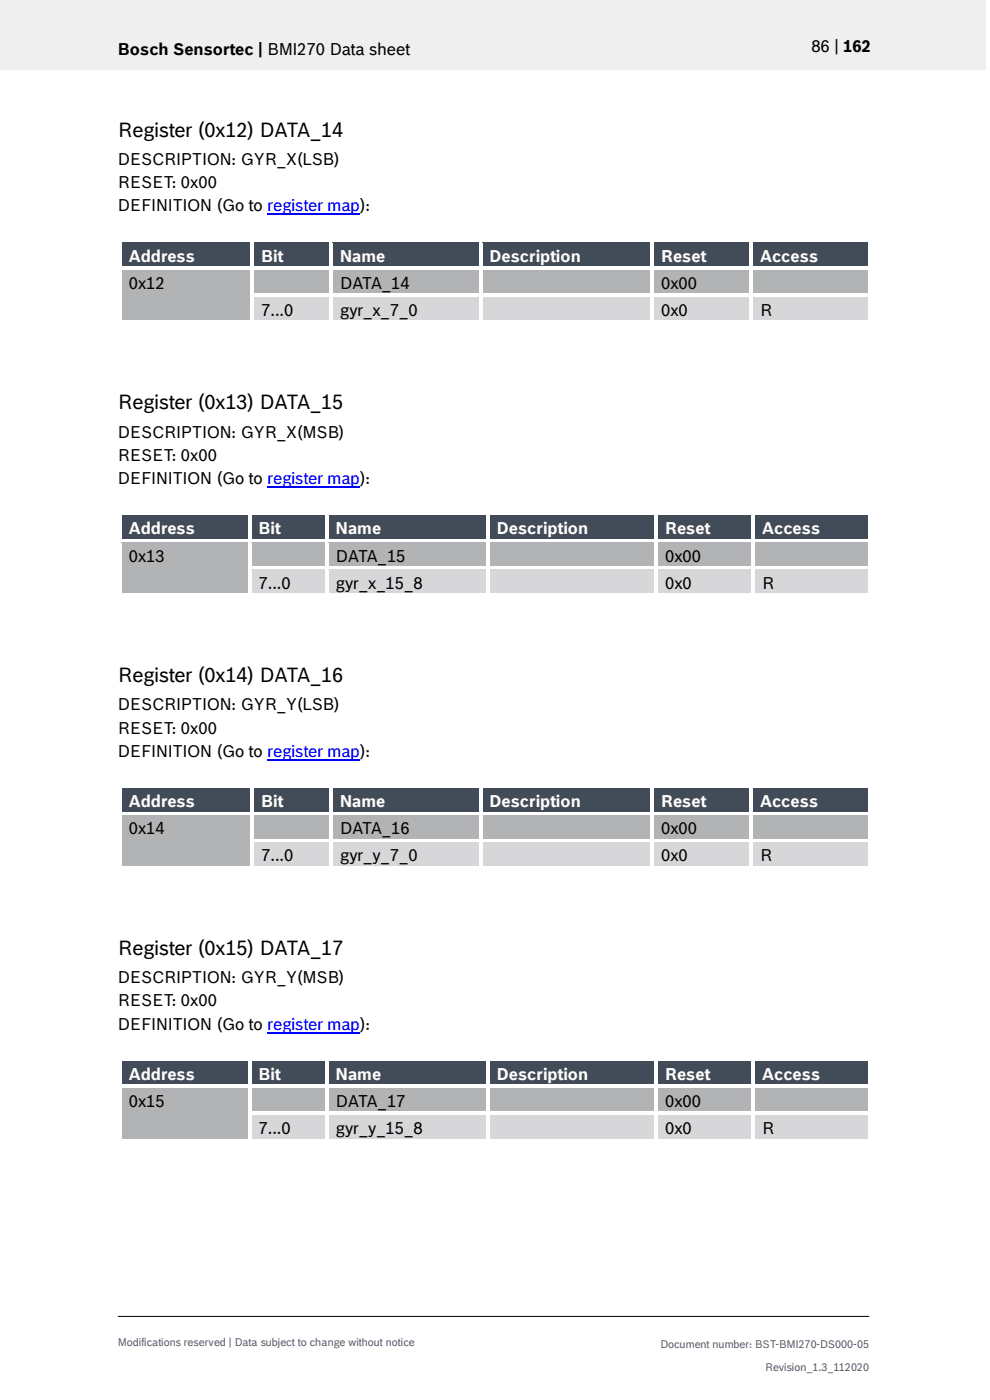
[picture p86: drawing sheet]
<svg xmlns="http://www.w3.org/2000/svg" width="210mm" height="297mm" viewBox="0 0 210 297" stroke-linecap="round" stroke-linejoin="round" font-family="sans-serif">
<defs><g id="words">
<g font-size="4.2">
<text x="25" y="29">Register (0x12) DATA_14</text>
<text x="25" y="86.8">Register (0x13) DATA_15</text>
<text x="25" y="144.7">Register (0x14) DATA_16</text>
<text x="25" y="202.6">Register (0x15) DATA_17</text>
</g>
<g font-size="3.5">
<text x="25" y="11.6">Bosch Sensortec | BMI270 Data sheet</text>
<text x="172.1" y="11">86 | 162</text>
<text x="25" y="35">DESCRIPTION: GYR_X(LSB)</text>
<text x="25" y="39.9">RESET: 0x00</text>
<text x="25" y="44.8">DEFINITION (Go to register map):</text>
<text x="27.3" y="61.3">0x12</text>
<text x="72.2" y="61.3">DATA_14</text>
<text x="140.2" y="61.3">0x00</text>
<text x="55.4" y="67">7...0</text>
<text x="72.2" y="67">gyr_x_7_0</text>
<text x="140.2" y="67">0x0</text>
<text x="161.2" y="67">R</text>
<text x="25" y="92.8">DESCRIPTION: GYR_X(MSB)</text>
<text x="25" y="97.8">RESET: 0x00</text>
<text x="25" y="102.7">DEFINITION (Go to register map):</text>
<text x="27.3" y="119.1">0x13</text>
<text x="71.3" y="119.1">DATA_15</text>
<text x="141.1" y="119.1">0x00</text>
<text x="54.9" y="124.9">7...0</text>
<text x="71.3" y="124.9">gyr_x_15_8</text>
<text x="141.1" y="124.9">0x0</text>
<text x="161.7" y="124.9">R</text>
<text x="25" y="150.7">DESCRIPTION: GYR_Y(LSB)</text>
<text x="25" y="155.6">RESET: 0x00</text>
<text x="25" y="160.6">DEFINITION (Go to register map):</text>
<text x="27.3" y="177">0x14</text>
<text x="72.2" y="177">DATA_16</text>
<text x="140.2" y="177">0x00</text>
<text x="55.4" y="182.7">7...0</text>
<text x="72.2" y="182.7">gyr_y_7_0</text>
<text x="140.2" y="182.7">0x0</text>
<text x="161.2" y="182.7">R</text>
<text x="25" y="208.6">DESCRIPTION: GYR_Y(MSB)</text>
<text x="25" y="213.5">RESET: 0x00</text>
<text x="25" y="218.4">DEFINITION (Go to register map):</text>
<text x="27.3" y="234.9">0x15</text>
<text x="71.3" y="234.9">DATA_17</text>
<text x="141.1" y="234.9">0x00</text>
<text x="54.9" y="240.6">7...0</text>
<text x="71.3" y="240.6">gyr_y_15_8</text>
<text x="141.1" y="240.6">0x0</text>
<text x="161.7" y="240.6">R</text>
</g>
<g font-size="3.5" fill="#fff">
<text x="27.3" y="55.5">Address</text>
<text x="55.4" y="55.5">Bit</text>
<text x="72.2" y="55.5">Name</text>
<text x="103.9" y="55.5">Description</text>
<text x="140.2" y="55.5">Reset</text>
<text x="161.2" y="55.5">Access</text>
<text x="27.3" y="113.4">Address</text>
<text x="54.9" y="113.4">Bit</text>
<text x="71.3" y="113.4">Name</text>
<text x="105.4" y="113.4">Description</text>
<text x="141.1" y="113.4">Reset</text>
<text x="161.7" y="113.4">Access</text>
<text x="27.3" y="171.3">Address</text>
<text x="55.4" y="171.3">Bit</text>
<text x="72.2" y="171.3">Name</text>
<text x="103.9" y="171.3">Description</text>
<text x="140.2" y="171.3">Reset</text>
<text x="161.2" y="171.3">Access</text>
<text x="27.3" y="229.1">Address</text>
<text x="54.9" y="229.1">Bit</text>
<text x="71.3" y="229.1">Name</text>
<text x="105.4" y="229.1">Description</text>
<text x="141.1" y="229.1">Reset</text>
<text x="161.7" y="229.1">Access</text>
</g>
<g font-size="2.3" fill="#535f6b">
<text x="25" y="285.6">Modifications reserved | Data subject to change without notice</text>
<text x="140.1" y="286">Document number: BST-BMI270-DS000-05</text>
<text x="162.3" y="290.9">Revision_1.3_112020</text>
</g>
</g></defs>
<path d="M-.1 0h209.2v14.8h-209.2z" fill-rule="evenodd" fill="#efeff0"/>
<path d="M25 279.3h159.4" fill="none" stroke="#000" stroke-width=".21"/>
<path d="M56.7 45.5h19.7" fill="none" stroke="#00f" stroke-width=".25"/>
<g fill="#424c58">
<path d="M25.8 51.6h27.3v4.9h-27.3z" fill-rule="evenodd"/>
<path d="M27.3 51.6h24.3v4.9h-24.3z" fill-rule="evenodd"/>
<path d="M53.9 51.6h16v4.9h-16z" fill-rule="evenodd"/>
<path d="M55.4 51.6h12.9v4.9h-12.9z" fill-rule="evenodd"/>
<path d="M70.6 51.6h31v4.9h-31z" fill-rule="evenodd"/>
<path d="M72.2 51.6h27.9v4.9h-27.9z" fill-rule="evenodd"/>
<path d="M102.4 51.6h35.5v4.9h-35.5z" fill-rule="evenodd"/>
<path d="M103.9 51.6h32.5v4.9h-32.5z" fill-rule="evenodd"/>
<path d="M138.7 51.6h20.2v4.9h-20.2z" fill-rule="evenodd"/>
<path d="M140.2 51.6h17.2v4.9h-17.2z" fill-rule="evenodd"/>
<path d="M159.7 51.6h24.5v4.9h-24.5z" fill-rule="evenodd"/>
<path d="M161.2 51.6h21.5v4.9h-21.5z" fill-rule="evenodd"/>
</g>
<g fill="#fff">
<path d="M25.1 50.8h.7v.8h-.7z" fill-rule="evenodd"/>
<path d="M25.1 50.8h.7v.7h-.7z" fill-rule="evenodd"/>
<path d="M25.8 50.8h27.3v.7h-27.3z" fill-rule="evenodd"/>
</g>
<path d="M25.8 51.5h27.3" fill="none" stroke="#424c58" stroke-width=".21"/>
<g fill="#fff">
<path d="M53.1 51.5l.8 .1z" fill-rule="evenodd"/>
<path d="M53.1 50.8h.8v.7h-.8z" fill-rule="evenodd"/>
<path d="M53.9 50.8h16v.7h-16z" fill-rule="evenodd"/>
</g>
<path d="M53.9 51.5h16" fill="none" stroke="#424c58" stroke-width=".21"/>
<g fill="#fff">
<path d="M69.9 51.5l.7 .1z" fill-rule="evenodd"/>
<path d="M69.9 50.8h.7v.7h-.7z" fill-rule="evenodd"/>
<path d="M70.6 50.8h31v.7h-31z" fill-rule="evenodd"/>
</g>
<path d="M70.6 51.5h31" fill="none" stroke="#424c58" stroke-width=".21"/>
<g fill="#fff">
<path d="M101.6 51.5l.8 .1z" fill-rule="evenodd"/>
<path d="M101.6 50.8h.8v.7h-.8z" fill-rule="evenodd"/>
<path d="M102.4 50.8h35.5v.7h-35.5z" fill-rule="evenodd"/>
</g>
<path d="M102.4 51.5h35.5" fill="none" stroke="#424c58" stroke-width=".21"/>
<g fill="#fff">
<path d="M137.9 51.5l.8 .1z" fill-rule="evenodd"/>
<path d="M137.9 50.8h.8v.7h-.8z" fill-rule="evenodd"/>
<path d="M138.7 50.8h20.3v.7h-20.3z" fill-rule="evenodd"/>
</g>
<path d="M138.7 51.5h20.3" fill="none" stroke="#424c58" stroke-width=".21"/>
<g fill="#fff">
<path d="M159 51.5l.8 .1z" fill-rule="evenodd"/>
<path d="M159 50.8h.8v.7h-.8z" fill-rule="evenodd"/>
<path d="M159.8 50.8h24.5v.7h-24.5z" fill-rule="evenodd"/>
</g>
<path d="M159.8 51.5h24.5" fill="none" stroke="#424c58" stroke-width=".21"/>
<g fill="#fff">
<path d="M184.3 50.8h.7v.8h-.7z" fill-rule="evenodd"/>
<path d="M184.3 50.8h.7v.7h-.7z" fill-rule="evenodd"/>
<path d="M25.1 51.6h.7v4.9h-.7z" fill-rule="evenodd"/>
<path d="M53.1 51.6h.8v4.9h-.8z" fill-rule="evenodd"/>
<path d="M69.9 51.6h.7v4.9h-.7z" fill-rule="evenodd"/>
<path d="M101.6 51.6h.8v4.9h-.8z" fill-rule="evenodd"/>
<path d="M137.9 51.6h.8v4.9h-.8z" fill-rule="evenodd"/>
<path d="M159 51.6h.8v4.9h-.8z" fill-rule="evenodd"/>
<path d="M184.3 51.6h.7v4.9h-.7z" fill-rule="evenodd"/>
</g>
<g fill="#b2b3b5">
<path d="M25.8 57.3h27.3v10.7h-27.3z" fill-rule="evenodd"/>
<path d="M27.3 57.3h24.3v4.9h-24.3z" fill-rule="evenodd"/>
<path d="M53.9 57.3h16v4.9h-16z" fill-rule="evenodd"/>
<path d="M55.4 57.3h12.9v4.9h-12.9z" fill-rule="evenodd"/>
<path d="M70.6 57.3h31v4.9h-31z" fill-rule="evenodd"/>
<path d="M72.2 57.3h27.9v4.9h-27.9z" fill-rule="evenodd"/>
<path d="M102.4 57.3h35.5v4.9h-35.5z" fill-rule="evenodd"/>
<path d="M103.9 57.3h32.5v4.9h-32.5z" fill-rule="evenodd"/>
<path d="M138.7 57.3h20.2v4.9h-20.2z" fill-rule="evenodd"/>
<path d="M140.2 57.3h17.2v4.9h-17.2z" fill-rule="evenodd"/>
<path d="M159.7 57.3h24.5v4.9h-24.5z" fill-rule="evenodd"/>
<path d="M161.2 57.3h21.5v4.9h-21.5z" fill-rule="evenodd"/>
</g>
<g fill="#fff">
<path d="M25.1 56.5h.7v.8h-.7z" fill-rule="evenodd"/>
<path d="M25.8 56.5h27.3v.8h-27.3z" fill-rule="evenodd"/>
</g>
<path d="M25.8 57.3h27.3" fill="none" stroke="#b2b3b5" stroke-width=".21"/>
<g fill="#fff">
<path d="M53.1 56.5h.8v.8h-.8z" fill-rule="evenodd"/>
<path d="M53.9 56.5h16v.8h-16z" fill-rule="evenodd"/>
</g>
<path d="M53.9 57.3h16" fill="none" stroke="#b2b3b5" stroke-width=".21"/>
<g fill="#fff">
<path d="M69.9 56.5h.7v.8h-.7z" fill-rule="evenodd"/>
<path d="M70.6 56.5h31v.8h-31z" fill-rule="evenodd"/>
</g>
<path d="M70.6 57.3h31" fill="none" stroke="#b2b3b5" stroke-width=".21"/>
<g fill="#fff">
<path d="M101.6 56.5h.8v.8h-.8z" fill-rule="evenodd"/>
<path d="M102.4 56.5h35.5v.8h-35.5z" fill-rule="evenodd"/>
</g>
<path d="M102.4 57.3h35.5" fill="none" stroke="#b2b3b5" stroke-width=".21"/>
<g fill="#fff">
<path d="M137.9 56.5h.8v.8h-.8z" fill-rule="evenodd"/>
<path d="M138.7 56.5h20.3v.8h-20.3z" fill-rule="evenodd"/>
</g>
<path d="M138.7 57.3h20.3" fill="none" stroke="#b2b3b5" stroke-width=".21"/>
<g fill="#fff">
<path d="M159 56.5h.8v.8h-.8z" fill-rule="evenodd"/>
<path d="M159.8 56.5h24.5v.8h-24.5z" fill-rule="evenodd"/>
</g>
<path d="M159.8 57.3h24.5" fill="none" stroke="#b2b3b5" stroke-width=".21"/>
<g fill="#fff">
<path d="M184.3 56.5h.7v.8h-.7z" fill-rule="evenodd"/>
<path d="M25.1 57.3h.7v4.9h-.7z" fill-rule="evenodd"/>
<path d="M53.1 57.3h.8v4.9h-.8z" fill-rule="evenodd"/>
<path d="M69.9 57.3h.7v4.9h-.7z" fill-rule="evenodd"/>
<path d="M101.6 57.3h.8v4.9h-.8z" fill-rule="evenodd"/>
<path d="M137.9 57.3h.8v4.9h-.8z" fill-rule="evenodd"/>
<path d="M159 57.3h.8v4.9h-.8z" fill-rule="evenodd"/>
<path d="M184.3 57.3h.7v4.9h-.7z" fill-rule="evenodd"/>
</g>
<g fill="#d7d7da">
<path d="M53.9 63h16v5h-16z" fill-rule="evenodd"/>
<path d="M55.4 63h12.9v5h-12.9z" fill-rule="evenodd"/>
<path d="M70.6 63h31v5h-31z" fill-rule="evenodd"/>
<path d="M72.2 63h27.9v5h-27.9z" fill-rule="evenodd"/>
<path d="M102.4 63h35.5v5h-35.5z" fill-rule="evenodd"/>
<path d="M103.9 63h32.5v5h-32.5z" fill-rule="evenodd"/>
<path d="M138.7 63h20.2v5h-20.2z" fill-rule="evenodd"/>
<path d="M140.2 63h17.2v5h-17.2z" fill-rule="evenodd"/>
<path d="M159.7 63h24.5v5h-24.5z" fill-rule="evenodd"/>
<path d="M161.2 63h21.5v5h-21.5z" fill-rule="evenodd"/>
</g>
<g fill="#fff">
<path d="M25.1 62.2h.7v.8h-.7z" fill-rule="evenodd"/>
<path d="M53.1 62.2h.8v.8h-.8z" fill-rule="evenodd"/>
<path d="M53.9 62.2h16v.8h-16z" fill-rule="evenodd"/>
</g>
<path d="M53.9 63h16" fill="none" stroke="#d7d7da" stroke-width=".21"/>
<g fill="#fff">
<path d="M69.9 62.2h.7v.8h-.7z" fill-rule="evenodd"/>
<path d="M70.6 62.2h31v.8h-31z" fill-rule="evenodd"/>
</g>
<path d="M70.6 63h31" fill="none" stroke="#d7d7da" stroke-width=".21"/>
<g fill="#fff">
<path d="M101.6 62.2h.8v.8h-.8z" fill-rule="evenodd"/>
<path d="M102.4 62.2h35.5v.8h-35.5z" fill-rule="evenodd"/>
</g>
<path d="M102.4 63h35.5" fill="none" stroke="#d7d7da" stroke-width=".21"/>
<g fill="#fff">
<path d="M137.9 62.2h.8v.8h-.8z" fill-rule="evenodd"/>
<path d="M138.7 62.2h20.3v.8h-20.3z" fill-rule="evenodd"/>
</g>
<path d="M138.7 63h20.3" fill="none" stroke="#d7d7da" stroke-width=".21"/>
<g fill="#fff">
<path d="M159 62.2h.8v.8h-.8z" fill-rule="evenodd"/>
<path d="M159.8 62.2h24.5v.8h-24.5z" fill-rule="evenodd"/>
</g>
<path d="M159.8 63h24.5" fill="none" stroke="#d7d7da" stroke-width=".21"/>
<g fill="#fff">
<path d="M184.3 62.2h.7v.8h-.7z" fill-rule="evenodd"/>
<path d="M25.1 63h.7v5h-.7z" fill-rule="evenodd"/>
<path d="M25.1 68h.7v.8h-.7z" fill-rule="evenodd"/>
<path d="M25.1 68h.7v.8h-.7z" fill-rule="evenodd"/>
<path d="M25.8 68h27.3v.8h-27.3z" fill-rule="evenodd"/>
<path d="M53.1 63h.8v5h-.8z" fill-rule="evenodd"/>
<path d="M53.1 68h.8v.8h-.8z" fill-rule="evenodd"/>
<path d="M53.9 68h16v.8h-16z" fill-rule="evenodd"/>
<path d="M69.9 63h.7v5h-.7z" fill-rule="evenodd"/>
<path d="M69.9 68h.7v.8h-.7z" fill-rule="evenodd"/>
<path d="M70.6 68h31v.8h-31z" fill-rule="evenodd"/>
<path d="M101.6 63h.8v5h-.8z" fill-rule="evenodd"/>
<path d="M101.6 68h.8v.8h-.8z" fill-rule="evenodd"/>
<path d="M102.4 68h35.5v.8h-35.5z" fill-rule="evenodd"/>
<path d="M137.9 63h.8v5h-.8z" fill-rule="evenodd"/>
<path d="M137.9 68h.8v.8h-.8z" fill-rule="evenodd"/>
<path d="M138.7 68h20.3v.8h-20.3z" fill-rule="evenodd"/>
<path d="M159 63h.8v5h-.8z" fill-rule="evenodd"/>
<path d="M159 68h.8v.8h-.8z" fill-rule="evenodd"/>
<path d="M159.8 68h24.5v.8h-24.5z" fill-rule="evenodd"/>
<path d="M184.3 63h.7v5h-.7z" fill-rule="evenodd"/>
<path d="M184.3 68h.7v.8h-.7z" fill-rule="evenodd"/>
<path d="M184.3 68h.7v.8h-.7z" fill-rule="evenodd"/>
</g>
<path d="M56.7 103.4h19.7" fill="none" stroke="#00f" stroke-width=".25"/>
<g fill="#424c58">
<path d="M25.8 109.4h26.8v5h-26.8z" fill-rule="evenodd"/>
<path d="M27.3 109.4h23.8v5h-23.8z" fill-rule="evenodd"/>
<path d="M53.3 109.4h15.7v5h-15.7z" fill-rule="evenodd"/>
<path d="M54.9 109.4h12.5v5h-12.5z" fill-rule="evenodd"/>
<path d="M69.7 109.4h33.4v5h-33.4z" fill-rule="evenodd"/>
<path d="M71.3 109.4h30.3v5h-30.3z" fill-rule="evenodd"/>
<path d="M103.9 109.4h34.9v5h-34.9z" fill-rule="evenodd"/>
<path d="M105.4 109.4h31.9v5h-31.9z" fill-rule="evenodd"/>
<path d="M139.6 109.4h19.8v5h-19.8z" fill-rule="evenodd"/>
<path d="M141.1 109.4h16.8v5h-16.8z" fill-rule="evenodd"/>
<path d="M160.2 109.4h24v5h-24z" fill-rule="evenodd"/>
<path d="M161.7 109.4h21v5h-21z" fill-rule="evenodd"/>
</g>
<g fill="#fff">
<path d="M25.1 108.6h.7v.8h-.7z" fill-rule="evenodd"/>
<path d="M25.1 108.6h.7v.8h-.7z" fill-rule="evenodd"/>
<path d="M25.8 108.6h26.8v.8h-26.8z" fill-rule="evenodd"/>
</g>
<path d="M25.8 109.4h26.8" fill="none" stroke="#424c58" stroke-width=".21"/>
<g fill="#fff">
<path d="M52.6 109.4h.7z" fill-rule="evenodd"/>
<path d="M52.6 108.6h.7v.8h-.7z" fill-rule="evenodd"/>
<path d="M53.3 108.6h15.7v.8h-15.7z" fill-rule="evenodd"/>
</g>
<path d="M53.3 109.4h15.7" fill="none" stroke="#424c58" stroke-width=".21"/>
<g fill="#fff">
<path d="M69 109.4h.7z" fill-rule="evenodd"/>
<path d="M69 108.6h.7v.8h-.7z" fill-rule="evenodd"/>
<path d="M69.7 108.6h33.4v.8h-33.4z" fill-rule="evenodd"/>
</g>
<path d="M69.7 109.4h33.4" fill="none" stroke="#424c58" stroke-width=".21"/>
<g fill="#fff">
<path d="M103.1 109.4h.8z" fill-rule="evenodd"/>
<path d="M103.1 108.6h.8v.8h-.8z" fill-rule="evenodd"/>
<path d="M103.9 108.6h34.9v.8h-34.9z" fill-rule="evenodd"/>
</g>
<path d="M103.9 109.4h34.9" fill="none" stroke="#424c58" stroke-width=".21"/>
<g fill="#fff">
<path d="M138.8 109.4h.8z" fill-rule="evenodd"/>
<path d="M138.8 108.6h.8v.8h-.8z" fill-rule="evenodd"/>
<path d="M139.6 108.6h19.8v.8h-19.8z" fill-rule="evenodd"/>
</g>
<path d="M139.6 109.4h19.8" fill="none" stroke="#424c58" stroke-width=".21"/>
<g fill="#fff">
<path d="M159.4 109.4h.8z" fill-rule="evenodd"/>
<path d="M159.4 108.6h.8v.8h-.8z" fill-rule="evenodd"/>
<path d="M160.2 108.6h24.1v.8h-24.1z" fill-rule="evenodd"/>
</g>
<path d="M160.2 109.4h24.1" fill="none" stroke="#424c58" stroke-width=".21"/>
<g fill="#fff">
<path d="M184.3 108.6h.7v.8h-.7z" fill-rule="evenodd"/>
<path d="M184.3 108.6h.7v.8h-.7z" fill-rule="evenodd"/>
<path d="M25.1 109.4h.7v5h-.7z" fill-rule="evenodd"/>
<path d="M52.6 109.4h.7v5h-.7z" fill-rule="evenodd"/>
<path d="M69 109.4h.7v5h-.7z" fill-rule="evenodd"/>
<path d="M103.1 109.4h.8v5h-.8z" fill-rule="evenodd"/>
<path d="M138.8 109.4h.8v5h-.8z" fill-rule="evenodd"/>
<path d="M159.4 109.4h.8v5h-.8z" fill-rule="evenodd"/>
<path d="M184.3 109.4h.7v5h-.7z" fill-rule="evenodd"/>
</g>
<g fill="#b2b3b5">
<path d="M25.8 115.2h26.8v10.6h-26.8z" fill-rule="evenodd"/>
<path d="M27.3 115.2h23.8v4.9h-23.8z" fill-rule="evenodd"/>
<path d="M53.3 115.2h15.7v4.9h-15.7z" fill-rule="evenodd"/>
<path d="M54.9 115.2h12.5v4.9h-12.5z" fill-rule="evenodd"/>
<path d="M69.7 115.2h33.4v4.9h-33.4z" fill-rule="evenodd"/>
<path d="M71.3 115.2h30.3v4.9h-30.3z" fill-rule="evenodd"/>
<path d="M103.9 115.2h34.9v4.9h-34.9z" fill-rule="evenodd"/>
<path d="M105.4 115.2h31.9v4.9h-31.9z" fill-rule="evenodd"/>
<path d="M139.6 115.2h19.8v4.9h-19.8z" fill-rule="evenodd"/>
<path d="M141.1 115.2h16.8v4.9h-16.8z" fill-rule="evenodd"/>
<path d="M160.2 115.2h24v4.9h-24z" fill-rule="evenodd"/>
<path d="M161.7 115.2h21v4.9h-21z" fill-rule="evenodd"/>
</g>
<g fill="#fff">
<path d="M25.1 114.4h.7v.8h-.7z" fill-rule="evenodd"/>
<path d="M25.8 114.4h26.8v.7h-26.8z" fill-rule="evenodd"/>
</g>
<path d="M25.8 115.1h26.8" fill="none" stroke="#b2b3b5" stroke-width=".21"/>
<g fill="#fff">
<path d="M52.6 114.4h.7v.8h-.7z" fill-rule="evenodd"/>
<path d="M53.3 114.4h15.7v.7h-15.7z" fill-rule="evenodd"/>
</g>
<path d="M53.3 115.1h15.7" fill="none" stroke="#b2b3b5" stroke-width=".21"/>
<g fill="#fff">
<path d="M69 114.4h.7v.8h-.7z" fill-rule="evenodd"/>
<path d="M69.7 114.4h33.4v.7h-33.4z" fill-rule="evenodd"/>
</g>
<path d="M69.7 115.1h33.4" fill="none" stroke="#b2b3b5" stroke-width=".21"/>
<g fill="#fff">
<path d="M103.1 114.4h.8v.8h-.8z" fill-rule="evenodd"/>
<path d="M103.9 114.4h34.9v.7h-34.9z" fill-rule="evenodd"/>
</g>
<path d="M103.9 115.1h34.9" fill="none" stroke="#b2b3b5" stroke-width=".21"/>
<g fill="#fff">
<path d="M138.8 114.4h.8v.8h-.8z" fill-rule="evenodd"/>
<path d="M139.6 114.4h19.8v.7h-19.8z" fill-rule="evenodd"/>
</g>
<path d="M139.6 115.1h19.8" fill="none" stroke="#b2b3b5" stroke-width=".21"/>
<g fill="#fff">
<path d="M159.4 114.4h.8v.8h-.8z" fill-rule="evenodd"/>
<path d="M160.2 114.4h24.1v.7h-24.1z" fill-rule="evenodd"/>
</g>
<path d="M160.2 115.1h24.1" fill="none" stroke="#b2b3b5" stroke-width=".21"/>
<g fill="#fff">
<path d="M184.3 114.4h.7v.8h-.7z" fill-rule="evenodd"/>
<path d="M25.1 115.2h.7v4.9h-.7z" fill-rule="evenodd"/>
<path d="M52.6 115.2h.7v4.9h-.7z" fill-rule="evenodd"/>
<path d="M69 115.2h.7v4.9h-.7z" fill-rule="evenodd"/>
<path d="M103.1 115.2h.8v4.9h-.8z" fill-rule="evenodd"/>
<path d="M138.8 115.2h.8v4.9h-.8z" fill-rule="evenodd"/>
<path d="M159.4 115.2h.8v4.9h-.8z" fill-rule="evenodd"/>
<path d="M184.3 115.2h.7v4.9h-.7z" fill-rule="evenodd"/>
</g>
<g fill="#d7d7da">
<path d="M53.3 120.9h15.7v4.9h-15.7z" fill-rule="evenodd"/>
<path d="M54.9 120.9h12.5v4.9h-12.5z" fill-rule="evenodd"/>
<path d="M69.7 120.9h33.4v4.9h-33.4z" fill-rule="evenodd"/>
<path d="M71.3 120.9h30.3v4.9h-30.3z" fill-rule="evenodd"/>
<path d="M103.9 120.9h34.9v4.9h-34.9z" fill-rule="evenodd"/>
<path d="M105.4 120.9h31.9v4.9h-31.9z" fill-rule="evenodd"/>
<path d="M139.6 120.9h19.8v4.9h-19.8z" fill-rule="evenodd"/>
<path d="M141.1 120.9h16.8v4.9h-16.8z" fill-rule="evenodd"/>
<path d="M160.2 120.9h24v4.9h-24z" fill-rule="evenodd"/>
<path d="M161.7 120.9h21v4.9h-21z" fill-rule="evenodd"/>
</g>
<g fill="#fff">
<path d="M25.1 120.1h.7v.8h-.7z" fill-rule="evenodd"/>
<path d="M52.6 120.1h.7v.8h-.7z" fill-rule="evenodd"/>
<path d="M53.3 120.1h15.7v.8h-15.7z" fill-rule="evenodd"/>
</g>
<path d="M53.3 120.9h15.7" fill="none" stroke="#d7d7da" stroke-width=".21"/>
<g fill="#fff">
<path d="M69 120.1h.7v.8h-.7z" fill-rule="evenodd"/>
<path d="M69.7 120.1h33.4v.8h-33.4z" fill-rule="evenodd"/>
</g>
<path d="M69.7 120.9h33.4" fill="none" stroke="#d7d7da" stroke-width=".21"/>
<g fill="#fff">
<path d="M103.1 120.1h.8v.8h-.8z" fill-rule="evenodd"/>
<path d="M103.9 120.1h34.9v.8h-34.9z" fill-rule="evenodd"/>
</g>
<path d="M103.9 120.9h34.9" fill="none" stroke="#d7d7da" stroke-width=".21"/>
<g fill="#fff">
<path d="M138.8 120.1h.8v.8h-.8z" fill-rule="evenodd"/>
<path d="M139.6 120.1h19.8v.8h-19.8z" fill-rule="evenodd"/>
</g>
<path d="M139.6 120.9h19.8" fill="none" stroke="#d7d7da" stroke-width=".21"/>
<g fill="#fff">
<path d="M159.4 120.1h.8v.8h-.8z" fill-rule="evenodd"/>
<path d="M160.2 120.1h24.1v.8h-24.1z" fill-rule="evenodd"/>
</g>
<path d="M160.2 120.9h24.1" fill="none" stroke="#d7d7da" stroke-width=".21"/>
<g fill="#fff">
<path d="M184.3 120.1h.7v.8h-.7z" fill-rule="evenodd"/>
<path d="M25.1 120.9h.7v5h-.7z" fill-rule="evenodd"/>
<path d="M25.1 125.9h.7v.7h-.7z" fill-rule="evenodd"/>
<path d="M25.1 125.9h.7v.7h-.7z" fill-rule="evenodd"/>
<path d="M25.8 125.9h26.8v.7h-26.8z" fill-rule="evenodd"/>
<path d="M52.6 120.9h.7v5h-.7z" fill-rule="evenodd"/>
<path d="M52.6 125.9h.7v.7h-.7z" fill-rule="evenodd"/>
<path d="M53.3 125.9h15.7v.7h-15.7z" fill-rule="evenodd"/>
<path d="M69 120.9h.7v5h-.7z" fill-rule="evenodd"/>
<path d="M69 125.9h.7v.7h-.7z" fill-rule="evenodd"/>
<path d="M69.7 125.9h33.4v.7h-33.4z" fill-rule="evenodd"/>
<path d="M103.1 120.9h.8v5h-.8z" fill-rule="evenodd"/>
<path d="M103.1 125.9h.8v.7h-.8z" fill-rule="evenodd"/>
<path d="M103.9 125.9h34.9v.7h-34.9z" fill-rule="evenodd"/>
<path d="M138.8 120.9h.8v5h-.8z" fill-rule="evenodd"/>
<path d="M138.8 125.9h.8v.7h-.8z" fill-rule="evenodd"/>
<path d="M139.6 125.9h19.8v.7h-19.8z" fill-rule="evenodd"/>
<path d="M159.4 120.9h.8v5h-.8z" fill-rule="evenodd"/>
<path d="M159.4 125.9h.8v.7h-.8z" fill-rule="evenodd"/>
<path d="M160.2 125.9h24.1v.7h-24.1z" fill-rule="evenodd"/>
<path d="M184.3 120.9h.7v5h-.7z" fill-rule="evenodd"/>
<path d="M184.3 125.9h.7v.7h-.7z" fill-rule="evenodd"/>
<path d="M184.3 125.9h.7v.7h-.7z" fill-rule="evenodd"/>
</g>
<path d="M56.7 161.2h19.7" fill="none" stroke="#00f" stroke-width=".25"/>
<g fill="#424c58">
<path d="M25.8 167.3h27.3v4.9h-27.3z" fill-rule="evenodd"/>
<path d="M27.3 167.3h24.3v4.9h-24.3z" fill-rule="evenodd"/>
<path d="M53.9 167.3h16v4.9h-16z" fill-rule="evenodd"/>
<path d="M55.4 167.3h12.9v4.9h-12.9z" fill-rule="evenodd"/>
<path d="M70.6 167.3h31v4.9h-31z" fill-rule="evenodd"/>
<path d="M72.2 167.3h27.9v4.9h-27.9z" fill-rule="evenodd"/>
<path d="M102.4 167.3h35.5v4.9h-35.5z" fill-rule="evenodd"/>
<path d="M103.9 167.3h32.5v4.9h-32.5z" fill-rule="evenodd"/>
<path d="M138.7 167.3h20.2v4.9h-20.2z" fill-rule="evenodd"/>
<path d="M140.2 167.3h17.2v4.9h-17.2z" fill-rule="evenodd"/>
<path d="M159.7 167.3h24.5v4.9h-24.5z" fill-rule="evenodd"/>
<path d="M161.2 167.3h21.5v4.9h-21.5z" fill-rule="evenodd"/>
</g>
<g fill="#fff">
<path d="M25.1 166.5h.7v.8h-.7z" fill-rule="evenodd"/>
<path d="M25.1 166.5h.7v.7h-.7z" fill-rule="evenodd"/>
<path d="M25.8 166.5h27.3v.7h-27.3z" fill-rule="evenodd"/>
</g>
<path d="M25.8 167.3h27.3" fill="none" stroke="#424c58" stroke-width=".21"/>
<g fill="#fff">
<path d="M53.1 167.2l.8 .1z" fill-rule="evenodd"/>
<path d="M53.1 166.5h.8v.7h-.8z" fill-rule="evenodd"/>
<path d="M53.9 166.5h16v.7h-16z" fill-rule="evenodd"/>
</g>
<path d="M53.9 167.3h16" fill="none" stroke="#424c58" stroke-width=".21"/>
<g fill="#fff">
<path d="M69.9 167.2l.7 .1z" fill-rule="evenodd"/>
<path d="M69.9 166.5h.7v.7h-.7z" fill-rule="evenodd"/>
<path d="M70.6 166.5h31v.7h-31z" fill-rule="evenodd"/>
</g>
<path d="M70.6 167.3h31" fill="none" stroke="#424c58" stroke-width=".21"/>
<g fill="#fff">
<path d="M101.6 167.2l.8 .1z" fill-rule="evenodd"/>
<path d="M101.6 166.5h.8v.7h-.8z" fill-rule="evenodd"/>
<path d="M102.4 166.5h35.5v.7h-35.5z" fill-rule="evenodd"/>
</g>
<path d="M102.4 167.3h35.5" fill="none" stroke="#424c58" stroke-width=".21"/>
<g fill="#fff">
<path d="M137.9 167.2l.8 .1z" fill-rule="evenodd"/>
<path d="M137.9 166.5h.8v.7h-.8z" fill-rule="evenodd"/>
<path d="M138.7 166.5h20.3v.7h-20.3z" fill-rule="evenodd"/>
</g>
<path d="M138.7 167.3h20.3" fill="none" stroke="#424c58" stroke-width=".21"/>
<g fill="#fff">
<path d="M159 167.2l.8 .1z" fill-rule="evenodd"/>
<path d="M159 166.5h.8v.7h-.8z" fill-rule="evenodd"/>
<path d="M159.8 166.5h24.5v.7h-24.5z" fill-rule="evenodd"/>
</g>
<path d="M159.8 167.3h24.5" fill="none" stroke="#424c58" stroke-width=".21"/>
<g fill="#fff">
<path d="M184.3 166.5h.7v.8h-.7z" fill-rule="evenodd"/>
<path d="M184.3 166.5h.7v.7h-.7z" fill-rule="evenodd"/>
<path d="M25.1 167.3h.7v4.9h-.7z" fill-rule="evenodd"/>
<path d="M53.1 167.3h.8v4.9h-.8z" fill-rule="evenodd"/>
<path d="M69.9 167.3h.7v4.9h-.7z" fill-rule="evenodd"/>
<path d="M101.6 167.3h.8v4.9h-.8z" fill-rule="evenodd"/>
<path d="M137.9 167.3h.8v4.9h-.8z" fill-rule="evenodd"/>
<path d="M159 167.3h.8v4.9h-.8z" fill-rule="evenodd"/>
<path d="M184.3 167.3h.7v4.9h-.7z" fill-rule="evenodd"/>
</g>
<g fill="#b2b3b5">
<path d="M25.8 173h27.3v10.7h-27.3z" fill-rule="evenodd"/>
<path d="M27.3 173h24.3v5h-24.3z" fill-rule="evenodd"/>
<path d="M53.9 173h16v5h-16z" fill-rule="evenodd"/>
<path d="M55.4 173h12.9v5h-12.9z" fill-rule="evenodd"/>
<path d="M70.6 173h31v5h-31z" fill-rule="evenodd"/>
<path d="M72.2 173h27.9v5h-27.9z" fill-rule="evenodd"/>
<path d="M102.4 173h35.5v5h-35.5z" fill-rule="evenodd"/>
<path d="M103.9 173h32.5v5h-32.5z" fill-rule="evenodd"/>
<path d="M138.7 173h20.2v5h-20.2z" fill-rule="evenodd"/>
<path d="M140.2 173h17.2v5h-17.2z" fill-rule="evenodd"/>
<path d="M159.7 173h24.5v5h-24.5z" fill-rule="evenodd"/>
<path d="M161.2 173h21.5v5h-21.5z" fill-rule="evenodd"/>
</g>
<g fill="#fff">
<path d="M25.1 172.2h.7v.8h-.7z" fill-rule="evenodd"/>
<path d="M25.8 172.2h27.3v.8h-27.3z" fill-rule="evenodd"/>
</g>
<path d="M25.8 173h27.3" fill="none" stroke="#b2b3b5" stroke-width=".21"/>
<g fill="#fff">
<path d="M53.1 172.2h.8v.8h-.8z" fill-rule="evenodd"/>
<path d="M53.9 172.2h16v.8h-16z" fill-rule="evenodd"/>
</g>
<path d="M53.9 173h16" fill="none" stroke="#b2b3b5" stroke-width=".21"/>
<g fill="#fff">
<path d="M69.9 172.2h.7v.8h-.7z" fill-rule="evenodd"/>
<path d="M70.6 172.2h31v.8h-31z" fill-rule="evenodd"/>
</g>
<path d="M70.6 173h31" fill="none" stroke="#b2b3b5" stroke-width=".21"/>
<g fill="#fff">
<path d="M101.6 172.2h.8v.8h-.8z" fill-rule="evenodd"/>
<path d="M102.4 172.2h35.5v.8h-35.5z" fill-rule="evenodd"/>
</g>
<path d="M102.4 173h35.5" fill="none" stroke="#b2b3b5" stroke-width=".21"/>
<g fill="#fff">
<path d="M137.9 172.2h.8v.8h-.8z" fill-rule="evenodd"/>
<path d="M138.7 172.2h20.3v.8h-20.3z" fill-rule="evenodd"/>
</g>
<path d="M138.7 173h20.3" fill="none" stroke="#b2b3b5" stroke-width=".21"/>
<g fill="#fff">
<path d="M159 172.2h.8v.8h-.8z" fill-rule="evenodd"/>
<path d="M159.8 172.2h24.5v.8h-24.5z" fill-rule="evenodd"/>
</g>
<path d="M159.8 173h24.5" fill="none" stroke="#b2b3b5" stroke-width=".21"/>
<g fill="#fff">
<path d="M184.3 172.2h.7v.8h-.7z" fill-rule="evenodd"/>
<path d="M25.1 173h.7v5h-.7z" fill-rule="evenodd"/>
<path d="M53.1 173h.8v5h-.8z" fill-rule="evenodd"/>
<path d="M69.9 173h.7v5h-.7z" fill-rule="evenodd"/>
<path d="M101.6 173h.8v5h-.8z" fill-rule="evenodd"/>
<path d="M137.9 173h.8v5h-.8z" fill-rule="evenodd"/>
<path d="M159 173h.8v5h-.8z" fill-rule="evenodd"/>
<path d="M184.3 173h.7v5h-.7z" fill-rule="evenodd"/>
</g>
<g fill="#d7d7da">
<path d="M53.9 178.8h16v4.9h-16z" fill-rule="evenodd"/>
<path d="M55.4 178.8h12.9v4.9h-12.9z" fill-rule="evenodd"/>
<path d="M70.6 178.8h31v4.9h-31z" fill-rule="evenodd"/>
<path d="M72.2 178.8h27.9v4.9h-27.9z" fill-rule="evenodd"/>
<path d="M102.4 178.8h35.5v4.9h-35.5z" fill-rule="evenodd"/>
<path d="M103.9 178.8h32.5v4.9h-32.5z" fill-rule="evenodd"/>
<path d="M138.7 178.8h20.2v4.9h-20.2z" fill-rule="evenodd"/>
<path d="M140.2 178.8h17.2v4.9h-17.2z" fill-rule="evenodd"/>
<path d="M159.7 178.8h24.5v4.9h-24.5z" fill-rule="evenodd"/>
<path d="M161.2 178.8h21.5v4.9h-21.5z" fill-rule="evenodd"/>
</g>
<g fill="#fff">
<path d="M25.1 178h.7v.8h-.7z" fill-rule="evenodd"/>
<path d="M53.1 178h.8v.8h-.8z" fill-rule="evenodd"/>
<path d="M53.9 178h16v.7h-16z" fill-rule="evenodd"/>
</g>
<path d="M53.9 178.7h16" fill="none" stroke="#d7d7da" stroke-width=".21"/>
<g fill="#fff">
<path d="M69.9 178h.7v.8h-.7z" fill-rule="evenodd"/>
<path d="M70.6 178h31v.7h-31z" fill-rule="evenodd"/>
</g>
<path d="M70.6 178.7h31" fill="none" stroke="#d7d7da" stroke-width=".21"/>
<g fill="#fff">
<path d="M101.6 178h.8v.8h-.8z" fill-rule="evenodd"/>
<path d="M102.4 178h35.5v.7h-35.5z" fill-rule="evenodd"/>
</g>
<path d="M102.4 178.7h35.5" fill="none" stroke="#d7d7da" stroke-width=".21"/>
<g fill="#fff">
<path d="M137.9 178h.8v.8h-.8z" fill-rule="evenodd"/>
<path d="M138.7 178h20.3v.7h-20.3z" fill-rule="evenodd"/>
</g>
<path d="M138.7 178.7h20.3" fill="none" stroke="#d7d7da" stroke-width=".21"/>
<g fill="#fff">
<path d="M159 178h.8v.8h-.8z" fill-rule="evenodd"/>
<path d="M159.8 178h24.5v.7h-24.5z" fill-rule="evenodd"/>
</g>
<path d="M159.8 178.7h24.5" fill="none" stroke="#d7d7da" stroke-width=".21"/>
<g fill="#fff">
<path d="M184.3 178h.7v.8h-.7z" fill-rule="evenodd"/>
<path d="M25.1 178.8h.7v4.9h-.7z" fill-rule="evenodd"/>
<path d="M25.1 183.7h.7v.8h-.7z" fill-rule="evenodd"/>
<path d="M25.1 183.7h.7v.8h-.7z" fill-rule="evenodd"/>
<path d="M25.8 183.7h27.3v.8h-27.3z" fill-rule="evenodd"/>
<path d="M53.1 178.8h.8v4.9h-.8z" fill-rule="evenodd"/>
<path d="M53.1 183.7h.8v.8h-.8z" fill-rule="evenodd"/>
<path d="M53.9 183.7h16v.8h-16z" fill-rule="evenodd"/>
<path d="M69.9 178.8h.7v4.9h-.7z" fill-rule="evenodd"/>
<path d="M69.9 183.7h.7v.8h-.7z" fill-rule="evenodd"/>
<path d="M70.6 183.7h31v.8h-31z" fill-rule="evenodd"/>
<path d="M101.6 178.8h.8v4.9h-.8z" fill-rule="evenodd"/>
<path d="M101.6 183.7h.8v.8h-.8z" fill-rule="evenodd"/>
<path d="M102.4 183.7h35.5v.8h-35.5z" fill-rule="evenodd"/>
<path d="M137.9 178.8h.8v4.9h-.8z" fill-rule="evenodd"/>
<path d="M137.9 183.7h.8v.8h-.8z" fill-rule="evenodd"/>
<path d="M138.7 183.7h20.3v.8h-20.3z" fill-rule="evenodd"/>
<path d="M159 178.8h.8v4.9h-.8z" fill-rule="evenodd"/>
<path d="M159 183.7h.8v.8h-.8z" fill-rule="evenodd"/>
<path d="M159.8 183.7h24.5v.8h-24.5z" fill-rule="evenodd"/>
<path d="M184.3 178.8h.7v4.9h-.7z" fill-rule="evenodd"/>
<path d="M184.3 183.7h.7v.8h-.7z" fill-rule="evenodd"/>
<path d="M184.3 183.7h.7v.8h-.7z" fill-rule="evenodd"/>
</g>
<path d="M56.7 219.1h19.7" fill="none" stroke="#00f" stroke-width=".25"/>
<g fill="#424c58">
<path d="M25.8 225.2h26.8v4.9h-26.8z" fill-rule="evenodd"/>
<path d="M27.3 225.2h23.8v4.9h-23.8z" fill-rule="evenodd"/>
<path d="M53.3 225.2h15.7v4.9h-15.7z" fill-rule="evenodd"/>
<path d="M54.9 225.2h12.5v4.9h-12.5z" fill-rule="evenodd"/>
<path d="M69.7 225.2h33.4v4.9h-33.4z" fill-rule="evenodd"/>
<path d="M71.3 225.2h30.3v4.9h-30.3z" fill-rule="evenodd"/>
<path d="M103.9 225.2h34.9v4.9h-34.9z" fill-rule="evenodd"/>
<path d="M105.4 225.2h31.9v4.9h-31.9z" fill-rule="evenodd"/>
<path d="M139.6 225.2h19.8v4.9h-19.8z" fill-rule="evenodd"/>
<path d="M141.1 225.2h16.8v4.9h-16.8z" fill-rule="evenodd"/>
<path d="M160.2 225.2h24v4.9h-24z" fill-rule="evenodd"/>
<path d="M161.7 225.2h21v4.9h-21z" fill-rule="evenodd"/>
</g>
<g fill="#fff">
<path d="M25.1 224.3h.7v.9h-.7z" fill-rule="evenodd"/>
<path d="M25.1 224.3h.7v.8h-.7z" fill-rule="evenodd"/>
<path d="M25.8 224.3h26.8v.8h-26.8z" fill-rule="evenodd"/>
</g>
<path d="M25.8 225.1h26.8" fill="none" stroke="#424c58" stroke-width=".21"/>
<g fill="#fff">
<path d="M52.6 225.1l.7 .1z" fill-rule="evenodd"/>
<path d="M52.6 224.3h.7v.8h-.7z" fill-rule="evenodd"/>
<path d="M53.3 224.3h15.7v.8h-15.7z" fill-rule="evenodd"/>
</g>
<path d="M53.3 225.1h15.7" fill="none" stroke="#424c58" stroke-width=".21"/>
<g fill="#fff">
<path d="M69 225.1l.7 .1z" fill-rule="evenodd"/>
<path d="M69 224.3h.7v.8h-.7z" fill-rule="evenodd"/>
<path d="M69.7 224.3h33.4v.8h-33.4z" fill-rule="evenodd"/>
</g>
<path d="M69.7 225.1h33.4" fill="none" stroke="#424c58" stroke-width=".21"/>
<g fill="#fff">
<path d="M103.1 225.1l.8 .1z" fill-rule="evenodd"/>
<path d="M103.1 224.3h.8v.8h-.8z" fill-rule="evenodd"/>
<path d="M103.9 224.3h34.9v.8h-34.9z" fill-rule="evenodd"/>
</g>
<path d="M103.9 225.1h34.9" fill="none" stroke="#424c58" stroke-width=".21"/>
<g fill="#fff">
<path d="M138.8 225.1l.8 .1z" fill-rule="evenodd"/>
<path d="M138.8 224.3h.8v.8h-.8z" fill-rule="evenodd"/>
<path d="M139.6 224.3h19.8v.8h-19.8z" fill-rule="evenodd"/>
</g>
<path d="M139.6 225.1h19.8" fill="none" stroke="#424c58" stroke-width=".21"/>
<g fill="#fff">
<path d="M159.4 225.1l.8 .1z" fill-rule="evenodd"/>
<path d="M159.4 224.3h.8v.8h-.8z" fill-rule="evenodd"/>
<path d="M160.2 224.3h24.1v.8h-24.1z" fill-rule="evenodd"/>
</g>
<path d="M160.2 225.1h24.1" fill="none" stroke="#424c58" stroke-width=".21"/>
<g fill="#fff">
<path d="M184.3 224.3h.7v.9h-.7z" fill-rule="evenodd"/>
<path d="M184.3 224.3h.7v.8h-.7z" fill-rule="evenodd"/>
<path d="M25.1 225.2h.7v4.9h-.7z" fill-rule="evenodd"/>
<path d="M52.6 225.2h.7v4.9h-.7z" fill-rule="evenodd"/>
<path d="M69 225.2h.7v4.9h-.7z" fill-rule="evenodd"/>
<path d="M103.1 225.2h.8v4.9h-.8z" fill-rule="evenodd"/>
<path d="M138.8 225.2h.8v4.9h-.8z" fill-rule="evenodd"/>
<path d="M159.4 225.2h.8v4.9h-.8z" fill-rule="evenodd"/>
<path d="M184.3 225.2h.7v4.9h-.7z" fill-rule="evenodd"/>
</g>
<g fill="#b2b3b5">
<path d="M25.8 230.9h26.8v10.6h-26.8z" fill-rule="evenodd"/>
<path d="M27.3 230.9h23.8v4.9h-23.8z" fill-rule="evenodd"/>
<path d="M53.3 230.9h15.7v4.9h-15.7z" fill-rule="evenodd"/>
<path d="M54.9 230.9h12.5v4.9h-12.5z" fill-rule="evenodd"/>
<path d="M69.7 230.9h33.4v4.9h-33.4z" fill-rule="evenodd"/>
<path d="M71.3 230.9h30.3v4.9h-30.3z" fill-rule="evenodd"/>
<path d="M103.9 230.9h34.9v4.9h-34.9z" fill-rule="evenodd"/>
<path d="M105.4 230.9h31.9v4.9h-31.9z" fill-rule="evenodd"/>
<path d="M139.6 230.9h19.8v4.9h-19.8z" fill-rule="evenodd"/>
<path d="M141.1 230.9h16.8v4.9h-16.8z" fill-rule="evenodd"/>
<path d="M160.2 230.9h24v4.9h-24z" fill-rule="evenodd"/>
<path d="M161.7 230.9h21v4.9h-21z" fill-rule="evenodd"/>
</g>
<g fill="#fff">
<path d="M25.1 230.1h.7v.8h-.7z" fill-rule="evenodd"/>
<path d="M25.8 230.1h26.8v.8h-26.8z" fill-rule="evenodd"/>
</g>
<path d="M25.8 230.9h26.8" fill="none" stroke="#b2b3b5" stroke-width=".21"/>
<g fill="#fff">
<path d="M52.6 230.1h.7v.8h-.7z" fill-rule="evenodd"/>
<path d="M53.3 230.1h15.7v.8h-15.7z" fill-rule="evenodd"/>
</g>
<path d="M53.3 230.9h15.7" fill="none" stroke="#b2b3b5" stroke-width=".21"/>
<g fill="#fff">
<path d="M69 230.1h.7v.8h-.7z" fill-rule="evenodd"/>
<path d="M69.7 230.1h33.4v.8h-33.4z" fill-rule="evenodd"/>
</g>
<path d="M69.7 230.9h33.4" fill="none" stroke="#b2b3b5" stroke-width=".21"/>
<g fill="#fff">
<path d="M103.1 230.1h.8v.8h-.8z" fill-rule="evenodd"/>
<path d="M103.9 230.1h34.9v.8h-34.9z" fill-rule="evenodd"/>
</g>
<path d="M103.9 230.9h34.9" fill="none" stroke="#b2b3b5" stroke-width=".21"/>
<g fill="#fff">
<path d="M138.8 230.1h.8v.8h-.8z" fill-rule="evenodd"/>
<path d="M139.6 230.1h19.8v.8h-19.8z" fill-rule="evenodd"/>
</g>
<path d="M139.6 230.9h19.8" fill="none" stroke="#b2b3b5" stroke-width=".21"/>
<g fill="#fff">
<path d="M159.4 230.1h.8v.8h-.8z" fill-rule="evenodd"/>
<path d="M160.2 230.1h24.1v.8h-24.1z" fill-rule="evenodd"/>
</g>
<path d="M160.2 230.9h24.1" fill="none" stroke="#b2b3b5" stroke-width=".21"/>
<g fill="#fff">
<path d="M184.3 230.1h.7v.8h-.7z" fill-rule="evenodd"/>
<path d="M25.1 230.9h.7v4.9h-.7z" fill-rule="evenodd"/>
<path d="M52.6 230.9h.7v4.9h-.7z" fill-rule="evenodd"/>
<path d="M69 230.9h.7v4.9h-.7z" fill-rule="evenodd"/>
<path d="M103.1 230.9h.8v4.9h-.8z" fill-rule="evenodd"/>
<path d="M138.8 230.9h.8v4.9h-.8z" fill-rule="evenodd"/>
<path d="M159.4 230.9h.8v4.9h-.8z" fill-rule="evenodd"/>
<path d="M184.3 230.9h.7v4.9h-.7z" fill-rule="evenodd"/>
</g>
<g fill="#d7d7da">
<path d="M53.3 236.6h15.7v4.9h-15.7z" fill-rule="evenodd"/>
<path d="M54.9 236.6h12.5v4.9h-12.5z" fill-rule="evenodd"/>
<path d="M69.7 236.6h33.4v4.9h-33.4z" fill-rule="evenodd"/>
<path d="M71.3 236.6h30.3v4.9h-30.3z" fill-rule="evenodd"/>
<path d="M103.9 236.6h34.9v4.9h-34.9z" fill-rule="evenodd"/>
<path d="M105.4 236.6h31.9v4.9h-31.9z" fill-rule="evenodd"/>
<path d="M139.6 236.6h19.8v4.9h-19.8z" fill-rule="evenodd"/>
<path d="M141.1 236.6h16.8v4.9h-16.8z" fill-rule="evenodd"/>
<path d="M160.2 236.6h24v4.9h-24z" fill-rule="evenodd"/>
<path d="M161.7 236.6h21v4.9h-21z" fill-rule="evenodd"/>
</g>
<g fill="#fff">
<path d="M25.1 235.8h.7v.8h-.7z" fill-rule="evenodd"/>
<path d="M52.6 235.8h.7v.8h-.7z" fill-rule="evenodd"/>
<path d="M53.3 235.8h15.7v.8h-15.7z" fill-rule="evenodd"/>
</g>
<path d="M53.3 236.6h15.7" fill="none" stroke="#d7d7da" stroke-width=".21"/>
<g fill="#fff">
<path d="M69 235.8h.7v.8h-.7z" fill-rule="evenodd"/>
<path d="M69.7 235.8h33.4v.8h-33.4z" fill-rule="evenodd"/>
</g>
<path d="M69.7 236.6h33.4" fill="none" stroke="#d7d7da" stroke-width=".21"/>
<g fill="#fff">
<path d="M103.1 235.8h.8v.8h-.8z" fill-rule="evenodd"/>
<path d="M103.9 235.8h34.9v.8h-34.9z" fill-rule="evenodd"/>
</g>
<path d="M103.9 236.6h34.9" fill="none" stroke="#d7d7da" stroke-width=".21"/>
<g fill="#fff">
<path d="M138.8 235.8h.8v.8h-.8z" fill-rule="evenodd"/>
<path d="M139.6 235.8h19.8v.8h-19.8z" fill-rule="evenodd"/>
</g>
<path d="M139.6 236.6h19.8" fill="none" stroke="#d7d7da" stroke-width=".21"/>
<g fill="#fff">
<path d="M159.4 235.8h.8v.8h-.8z" fill-rule="evenodd"/>
<path d="M160.2 235.8h24.1v.8h-24.1z" fill-rule="evenodd"/>
</g>
<path d="M160.2 236.6h24.1" fill="none" stroke="#d7d7da" stroke-width=".21"/>
<g fill="#fff">
<path d="M184.3 235.8h.7v.8h-.7z" fill-rule="evenodd"/>
<path d="M25.1 236.6h.7v5h-.7z" fill-rule="evenodd"/>
<path d="M25.1 241.6h.7v.8h-.7z" fill-rule="evenodd"/>
<path d="M25.1 241.6h.7v.8h-.7z" fill-rule="evenodd"/>
<path d="M25.8 241.6h26.8v.8h-26.8z" fill-rule="evenodd"/>
<path d="M52.6 236.6h.7v5h-.7z" fill-rule="evenodd"/>
<path d="M52.6 241.6h.7v.8h-.7z" fill-rule="evenodd"/>
<path d="M53.3 241.6h15.7v.8h-15.7z" fill-rule="evenodd"/>
<path d="M69 236.6h.7v5h-.7z" fill-rule="evenodd"/>
<path d="M69 241.6h.7v.8h-.7z" fill-rule="evenodd"/>
<path d="M69.7 241.6h33.4v.8h-33.4z" fill-rule="evenodd"/>
<path d="M103.1 236.6h.8v5h-.8z" fill-rule="evenodd"/>
<path d="M103.1 241.6h.8v.8h-.8z" fill-rule="evenodd"/>
<path d="M103.9 241.6h34.9v.8h-34.9z" fill-rule="evenodd"/>
<path d="M138.8 236.6h.8v5h-.8z" fill-rule="evenodd"/>
<path d="M138.8 241.6h.8v.8h-.8z" fill-rule="evenodd"/>
<path d="M139.6 241.6h19.8v.8h-19.8z" fill-rule="evenodd"/>
<path d="M159.4 236.6h.8v5h-.8z" fill-rule="evenodd"/>
<path d="M159.4 241.6h.8v.8h-.8z" fill-rule="evenodd"/>
<path d="M160.2 241.6h24.1v.8h-24.1z" fill-rule="evenodd"/>
<path d="M184.3 236.6h.7v5h-.7z" fill-rule="evenodd"/>
<path d="M184.3 241.6h.7v.8h-.7z" fill-rule="evenodd"/>
<path d="M184.3 241.6h.7v.8h-.7z" fill-rule="evenodd"/>
</g>
<use href="#words"/>
</svg>
